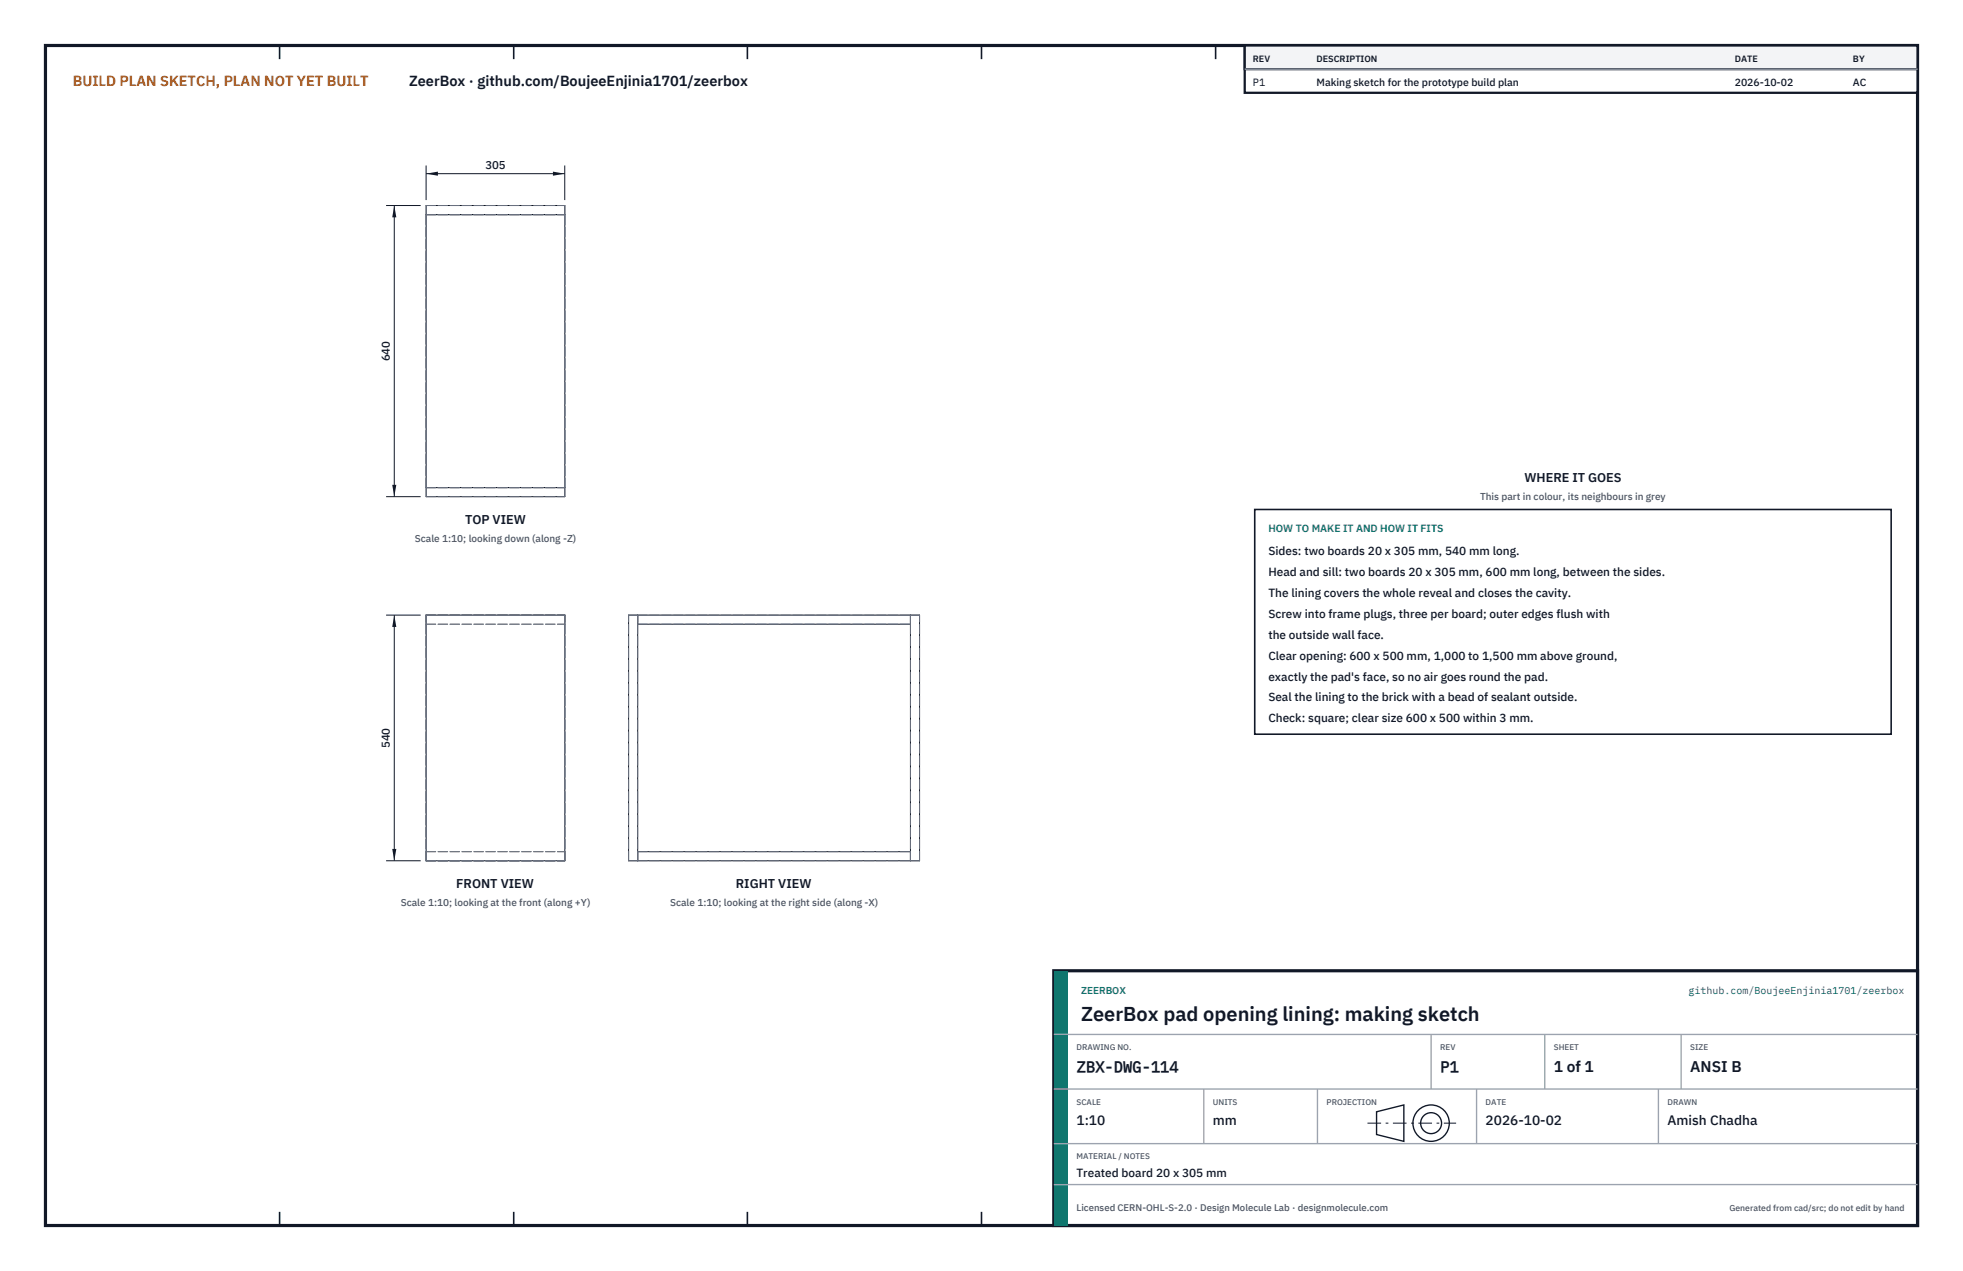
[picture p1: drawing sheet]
<svg xmlns="http://www.w3.org/2000/svg" width="432mm" height="279mm" viewBox="0 0 432 279" stroke-linecap="round" stroke-linejoin="round" font-family="sans-serif">
<defs><g id="words">
<text font-size="4.4" fill="#111827" x="237.8" y="224.4">ZeerBox pad opening lining: making sketch</text>
<g font-size="3.4" fill="#111827">
<text x="236.8" y="235.6">ZBX-DWG-114</text>
<text x="316.8" y="235.6">P1</text>
<text x="341.8" y="235.6">1 of 1</text>
<text x="371.8" y="235.6">ANSI B</text>
</g>
<text font-size="3.2" fill="#b45309" x="16" y="19">BUILD PLAN SKETCH, PLAN NOT YET BUILT</text>
<text font-size="3.2" fill="#111827" x="90" y="19">ZeerBox · github.com/BoujeeEnjinia1701/zeerbox</text>
<g font-size="3" fill="#111827">
<text x="236.8" y="247.2">1:10</text>
<text x="266.8" y="247.2">mm</text>
<text x="326.8" y="247.2">2026-10-02</text>
<text x="366.8" y="247.2">Amish Chadha</text>
</g>
<g font-size="2.8" fill="#111827">
<text x="335.3" y="106">WHERE IT GOES</text>
<text x="102.3" y="115.2">TOP VIEW</text>
<text x="100.4" y="195.2">FRONT VIEW</text>
<text x="161.9" y="195.2">RIGHT VIEW</text>
</g>
<g font-size="2.6" fill="#111827">
<text x="279" y="122">Sides: two boards 20 x 305 mm, 540 mm long.</text>
<text x="279" y="126.6">Head and sill: two boards 20 x 305 mm, 600 mm long, between the sides.</text>
<text x="279" y="131.2">The lining covers the whole reveal and closes the cavity.</text>
<text x="279" y="135.8">Screw into frame plugs, three per board; outer edges flush with</text>
<text x="279" y="140.4">the outside wall face.</text>
<text x="279" y="145">Clear opening: 600 x 500 mm, 1,000 to 1,500 mm above ground,</text>
<text x="279" y="149.6">exactly the pad's face, so no air goes round the pad.</text>
<text x="279" y="154.2">Seal the lining to the brick with a bead of sealant outside.</text>
<text x="279" y="158.8">Check: square; clear size 600 x 500 within 3 mm.</text>
<text x="236.8" y="258.8">Treated board 20 x 305 mm</text>
</g>
<g font-size="2.5" fill="#111827">
<text x="106.8" y="37.2">305</text>
<text x="85.7" y="79.4" transform="rotate(-90 85.7 79.4)">640</text>
<text x="85.7" y="164.5" transform="rotate(-90 85.7 164.5)">540</text>
</g>
<g font-size="2.3" fill="#111827">
<text x="275.6" y="18.8">P1</text>
<text x="289.6" y="18.8">Making sketch for the prototype build plan</text>
<text x="381.6" y="18.8">2026-10-02</text>
<text x="407.6" y="18.8">AC</text>
</g>
<text font-size="2.3" fill="#0f766e" x="279" y="117">HOW TO MAKE IT AND HOW IT FITS</text>
<g font-size="2.2" fill="#4b5563">
<text x="325.6" y="110">This part in colour, its neighbours in grey</text>
<text x="91.2" y="119.2">Scale 1:10; looking down (along -Z)</text>
<text x="88.1" y="199.2">Scale 1:10; looking at the front (along +Y)</text>
<text x="147.4" y="199.2">Scale 1:10; looking at the right side (along -X)</text>
</g>
<g font-size="2.2" fill="#0f766e">
<text x="237.8" y="218.4">ZEERBOX</text>
<text x="371.4" y="218.4">github.com/BoujeeEnjinia1701/zeerbox</text>
</g>
<text font-size="2.1" fill="#4b5563" x="236.8" y="266.2">Licensed CERN-OHL-S-2.0 · Design Molecule Lab · designmolecule.com</text>
<g font-size="2" fill="#111827">
<text x="275.6" y="13.6">REV</text>
<text x="289.6" y="13.6">DESCRIPTION</text>
<text x="381.6" y="13.6">DATE</text>
<text x="407.6" y="13.6">BY</text>
</g>
<text font-size="1.9" fill="#4b5563" x="380.4" y="266.2">Generated from cad/src; do not edit by hand</text>
<g font-size="1.8" fill="#4b5563">
<text x="236.8" y="230.8">DRAWING NO.</text>
<text x="316.8" y="230.8">REV</text>
<text x="341.8" y="230.8">SHEET</text>
<text x="371.8" y="230.8">SIZE</text>
<text x="236.8" y="242.8">SCALE</text>
<text x="266.8" y="242.8">UNITS</text>
<text x="291.8" y="242.8">PROJECTION</text>
<text x="326.8" y="242.8">DATE</text>
<text x="366.8" y="242.8">DRAWN</text>
<text x="236.8" y="254.8">MATERIAL / NOTES</text>
</g>
</g></defs>
<path d="M10 10h411.8v259.4h-411.8z" fill="none" stroke="#111827" stroke-width=".7" stroke-linecap="butt"/>
<g fill="none" stroke="#111827" stroke-width=".35">
<path d="M61.5 10v3M113 10v3M164.4 10v3M215.9 10v3M267.4 10v3M318.9 10v3M370.3 10v3M61.5 266.4v3M113 266.4v3M164.4 266.4v3M215.9 266.4v3M267.4 266.4v3"/>
<path d="M318.9 266.4v3M370.3 266.4v3"/>
</g>
<path d="M93.7 45.2h30.5v64h-30.5zM93.7 47.2h30.5M93.7 107.2h30.5M93.7 135.2h30.5v54h-30.5zM138.3 135.2h64v54h-64zM140.3 135.2v54M140.3 137.2h60M200.3 135.2v54M140.3 187.2h60" fill="none" stroke="#111727" stroke-width=".22"/>
<g fill="none" stroke="#6a7180" stroke-width=".22" stroke-dasharray="2.1 .5">
<path d="M93.7 47.2v-2M93.7 47.2h30.5M93.7 45.2h30.5M124.2 47.2v-2M93.7 109.2v-2M93.7 109.2h30.5M93.7 107.2h30.5M93.7 107.2v-60M124.2 109.2v-2M124.2 107.2v-60M93.7 135.2h30.5M93.7 137.2v-2"/>
<path d="M93.7 137.2h30.5M124.2 137.2v-2M138.3 135.2h2M140.3 137.2v-2M140.3 135.2h60M140.3 137.2h60M200.3 135.2h2M200.3 137.2v-2M93.7 189.2v-54M93.7 189.2h30.5M93.7 189.2v-2M93.7 187.2h30.5"/>
<path d="M124.2 189.2v-54M124.2 189.2v-2M138.3 189.2v-54M138.3 189.2h2M140.3 189.2v-54M140.3 189.2v-2M140.3 187.2h60M140.3 189.2h60M200.3 189.2v-54M200.3 189.2h2M200.3 189.2v-2M202.3 189.2v-54"/>
</g>
<path d="M93.7 36.4v7.6M93.7 38.2h30.5M124.2 36.4v7.6" fill="none" stroke="#111827" stroke-width=".22"/>
<path d="M93.7 38.2l2.6-.5v.9zM121.6 37.7v.9l2.6-.4z" fill="#111827"/>
<path d="M84.9 45.2h7.6M86.7 45.2v64M84.9 109.2h7.6" fill="none" stroke="#111827" stroke-width=".22"/>
<path d="M86.7 45.2l-.4 2.6h.9zM86.3 106.6h.9l-.5 2.6z" fill="#111827"/>
<path d="M84.9 135.2h7.6M86.7 135.2v54M84.9 189.2h7.6" fill="none" stroke="#111827" stroke-width=".22"/>
<path d="M86.7 135.2l-.4 2.6h.9zM86.3 186.6h.9l-.5 2.6z" fill="#111827"/>
<path d="M276 112h140v49.4h-140z" fill="#fff" stroke="#111827" stroke-width=".35"/>
<path d="M273.8 10h148v10.4h-148z" fill="#fff" stroke="#111827" stroke-width=".5"/>
<path d="M273.8 10h148v5.2h-148z" fill="#f3f4f6" stroke="#111827" stroke-width=".5"/>
<path d="M273.8 15.2h148" fill="none" stroke="#9ca3af" stroke-width=".3"/>
<path d="M231.8 213.4h190v56h-190z" fill="#fff" stroke="#111827" stroke-width=".7" stroke-linecap="butt"/>
<path d="M231.8 213.4h3v56h-3z" fill="#0f766e"/>
<path d="M231.8 227.4h190M231.8 239.4h190M264.8 239.4v12M289.8 239.4v12M314.8 227.4v12M324.8 239.4v12M339.8 227.4v12M364.8 239.4v12M369.8 227.4v12M231.8 251.4h190M231.8 260.4h190" fill="none" stroke="#9ca3af" stroke-width=".3"/>
<g fill="none" stroke="#111827" stroke-width=".3">
<path d="M302.8 244.4l6-1.5v8l-6-1.5z"/>
<circle cx="314.8" cy="246.9" r="4"/>
<circle cx="314.8" cy="246.9" r="2.3"/>
</g>
<path d="M300.8 246.9h19.5" fill="none" stroke="#111827" stroke-width=".22" stroke-dasharray="3 1 .6 1" stroke-linecap="butt"/>
<use href="#words"/>
</svg>
